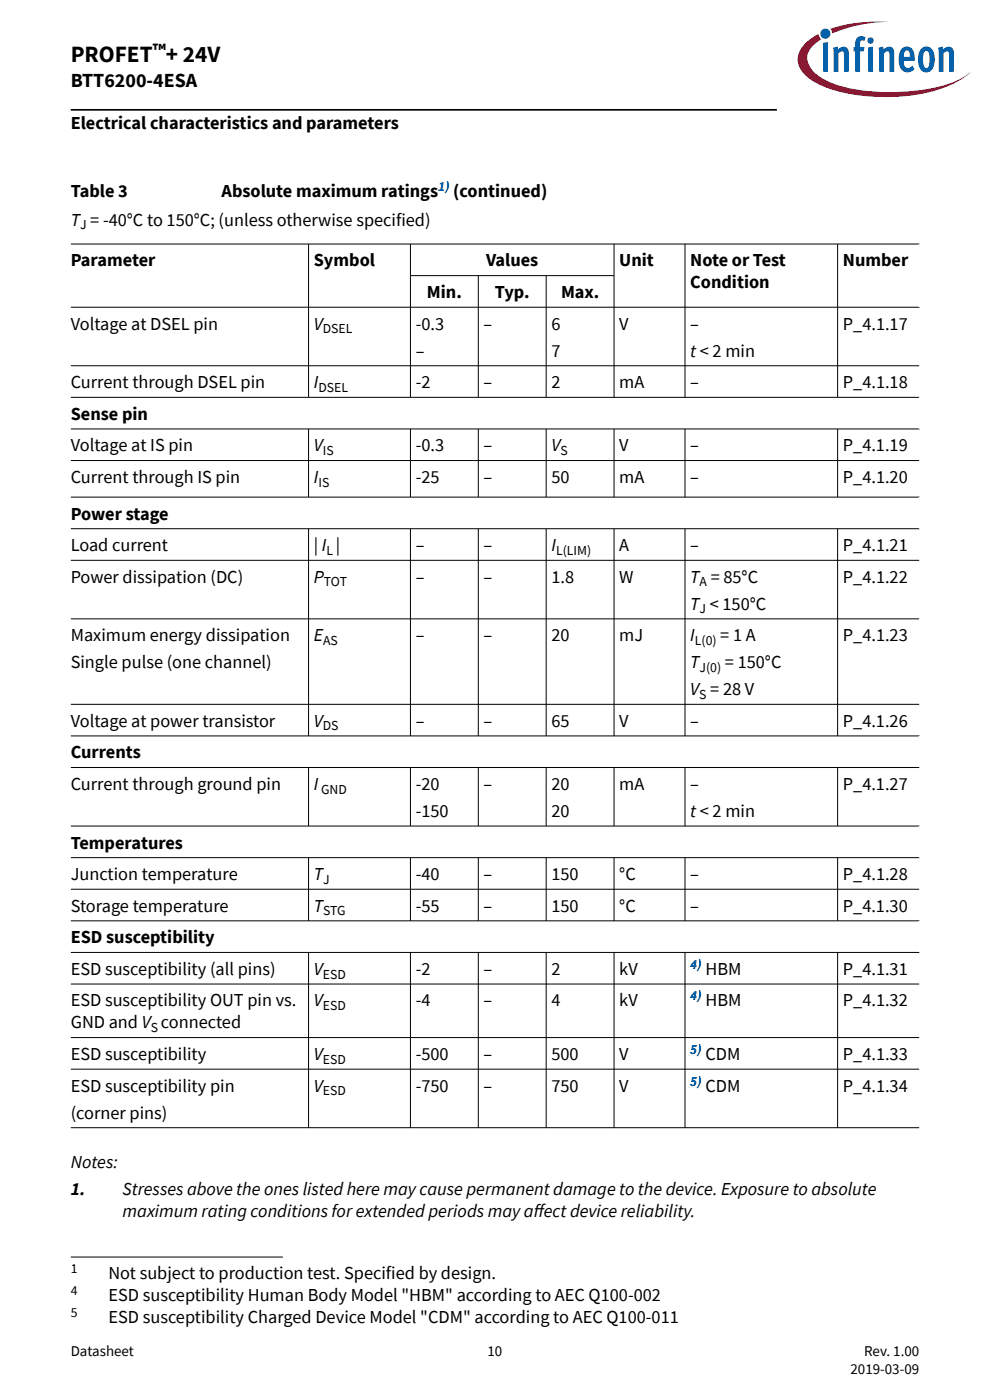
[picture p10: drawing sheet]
<svg xmlns="http://www.w3.org/2000/svg" width="210mm" height="297mm" viewBox="0 0 210 297" stroke-linecap="round" stroke-linejoin="round" font-family="sans-serif">
<defs><g id="words">
<text font-size="4.9" x="15" y="13.2">PROFET + 24V</text>
<text font-size="4.2" x="15" y="18.5">BTT6200-4ESA</text>
<text font-size="4.1" x="32.4" y="12">™</text>
<g font-size="3.9">
<text x="15" y="27.3">Electrical characteristics and parameters</text>
<text x="15" y="41.8">Table 3</text>
<text x="47" y="41.8">Absolute maximum ratings</text>
<text x="96.2" y="41.8">(continued)</text>
<text x="15" y="47.9">T = -40°C to 150°C; (unless otherwise specified)</text>
<text x="15" y="56.5">Parameter</text>
<text x="66.6" y="56.5">Symbol</text>
<text x="103.1" y="56.5">Values</text>
<text x="131.4" y="56.5">Unit</text>
<text x="146.4" y="56.5">Note or Test</text>
<text x="178.8" y="56.5">Number</text>
<text x="90.6" y="63.2">Min.</text>
<text x="104.9" y="63.2">Typ.</text>
<text x="119" y="63.2">Max.</text>
<text x="146.4" y="61.2">Condition</text>
<text x="15" y="69.9">Voltage at DSEL pin</text>
<text x="66.6" y="69.9">V</text>
<text x="88.2" y="69.9">-0.3</text>
<text x="102.6" y="69.9">–</text>
<text x="117" y="69.9">6</text>
<text x="131.4" y="69.9">V</text>
<text x="146.4" y="69.9">–</text>
<text x="178.8" y="69.9">P_4.1.17</text>
<text x="88.2" y="75.7">–</text>
<text x="117" y="75.7">7</text>
<text x="146.4" y="75.7">t &lt; 2 min</text>
<text x="15" y="82.4">Current through DSEL pin</text>
<text x="66.6" y="82.4">I</text>
<text x="88.2" y="82.4">-2</text>
<text x="102.6" y="82.4">–</text>
<text x="117" y="82.4">2</text>
<text x="131.4" y="82.4">mA</text>
<text x="146.4" y="82.4">–</text>
<text x="178.8" y="82.4">P_4.1.18</text>
<text x="15" y="89.1">Sense pin</text>
<text x="15" y="95.8">Voltage at IS pin</text>
<text x="66.6" y="95.8">V</text>
<text x="88.2" y="95.8">-0.3</text>
<text x="102.6" y="95.8">–</text>
<text x="117" y="95.8">V</text>
<text x="131.4" y="95.8">V</text>
<text x="146.4" y="95.8">–</text>
<text x="178.8" y="95.8">P_4.1.19</text>
<text x="15" y="102.5">Current through IS pin</text>
<text x="66.6" y="102.5">I</text>
<text x="88.2" y="102.5">-25</text>
<text x="102.6" y="102.5">–</text>
<text x="117" y="102.5">50</text>
<text x="131.4" y="102.5">mA</text>
<text x="146.4" y="102.5">–</text>
<text x="178.8" y="102.5">P_4.1.20</text>
<text x="15" y="110.2">Power stage</text>
<text x="15" y="116.9">Load current</text>
<text x="66.6" y="116.9">| I |</text>
<text x="88.2" y="116.9">–</text>
<text x="102.6" y="116.9">–</text>
<text x="117" y="116.9">I</text>
<text x="131.4" y="116.9">A</text>
<text x="146.4" y="116.9">–</text>
<text x="178.8" y="116.9">P_4.1.21</text>
<text x="15" y="123.6">Power dissipation (DC)</text>
<text x="66.6" y="123.6">P</text>
<text x="88.2" y="123.6">–</text>
<text x="102.6" y="123.6">–</text>
<text x="117" y="123.6">1.8</text>
<text x="131.4" y="123.6">W</text>
<text x="146.4" y="123.6">T = 85°C</text>
<text x="178.8" y="123.6">P_4.1.22</text>
<text x="146.4" y="129.3">T &lt; 150°C</text>
<text x="15" y="136">Maximum energy dissipation</text>
<text x="66.6" y="136">E</text>
<text x="88.2" y="136">–</text>
<text x="102.6" y="136">–</text>
<text x="117" y="136">20</text>
<text x="131.4" y="136">mJ</text>
<text x="146.4" y="136">I</text>
<text x="152.8" y="136">= 1 A</text>
<text x="178.8" y="136">P_4.1.23</text>
<text x="15" y="141.8">Single pulse (one channel)</text>
<text x="146.4" y="141.8">T</text>
<text x="153.8" y="141.8">= 150°C</text>
<text x="146.4" y="147.5">V = 28 V</text>
<text x="15" y="154.2">Voltage at power transistor</text>
<text x="66.6" y="154.2">V</text>
<text x="88.2" y="154.2">–</text>
<text x="102.6" y="154.2">–</text>
<text x="117" y="154.2">65</text>
<text x="131.4" y="154.2">V</text>
<text x="146.4" y="154.2">–</text>
<text x="178.8" y="154.2">P_4.1.26</text>
<text x="15" y="160.9">Currents</text>
<text x="15" y="167.6">Current through ground pin</text>
<text x="66.6" y="167.6">I</text>
<text x="88.2" y="167.6">-20</text>
<text x="102.6" y="167.6">–</text>
<text x="117" y="167.6">20</text>
<text x="131.4" y="167.6">mA</text>
<text x="146.4" y="167.6">–</text>
<text x="178.8" y="167.6">P_4.1.27</text>
<text x="88.2" y="173.3">-150</text>
<text x="117" y="173.3">20</text>
<text x="146.4" y="173.3">t &lt; 2 min</text>
<text x="15" y="180">Temperatures</text>
<text x="15" y="186.7">Junction temperature</text>
<text x="66.6" y="186.7">T</text>
<text x="88.2" y="186.7">-40</text>
<text x="102.6" y="186.7">–</text>
<text x="117" y="186.7">150</text>
<text x="131.4" y="186.7">°C</text>
<text x="146.4" y="186.7">–</text>
<text x="178.8" y="186.7">P_4.1.28</text>
<text x="15" y="193.4">Storage temperature</text>
<text x="66.6" y="193.4">T</text>
<text x="88.2" y="193.4">-55</text>
<text x="102.6" y="193.4">–</text>
<text x="117" y="193.4">150</text>
<text x="131.4" y="193.4">°C</text>
<text x="146.4" y="193.4">–</text>
<text x="178.8" y="193.4">P_4.1.30</text>
<text x="15" y="200.1">ESD susceptibility</text>
<text x="15" y="206.8">ESD susceptibility (all pins)</text>
<text x="66.6" y="206.8">V</text>
<text x="88.2" y="206.8">-2</text>
<text x="102.6" y="206.8">–</text>
<text x="117" y="206.8">2</text>
<text x="131.4" y="206.8">kV</text>
<text x="149.6" y="206.8">HBM</text>
<text x="178.8" y="206.8">P_4.1.31</text>
<text x="15" y="213.5">ESD susceptibility OUT pin vs.</text>
<text x="66.6" y="213.5">V</text>
<text x="88.2" y="213.5">-4</text>
<text x="102.6" y="213.5">–</text>
<text x="117" y="213.5">4</text>
<text x="131.4" y="213.5">kV</text>
<text x="149.6" y="213.5">HBM</text>
<text x="178.8" y="213.5">P_4.1.32</text>
<text x="15" y="218.2">GND and V connected</text>
<text x="15" y="224.9">ESD susceptibility</text>
<text x="66.6" y="224.9">V</text>
<text x="88.2" y="224.9">-500</text>
<text x="102.6" y="224.9">–</text>
<text x="117" y="224.9">500</text>
<text x="131.4" y="224.9">V</text>
<text x="149.6" y="224.9">CDM</text>
<text x="178.8" y="224.9">P_4.1.33</text>
<text x="15" y="231.6">ESD susceptibility pin</text>
<text x="66.6" y="231.6">V</text>
<text x="88.2" y="231.6">-750</text>
<text x="102.6" y="231.6">–</text>
<text x="117" y="231.6">750</text>
<text x="131.4" y="231.6">V</text>
<text x="149.6" y="231.6">CDM</text>
<text x="178.8" y="231.6">P_4.1.34</text>
<text x="15" y="237.3">(corner pins)</text>
<text x="15" y="247.8">Notes:</text>
<text x="15" y="253.5">1.</text>
<text x="26" y="253.5">Stresses above the ones listed here may cause permanent damage to the device. Exposure to absolute</text>
<text x="26" y="258.2">maximum rating conditions for extended periods mayaf</text>
<text x="113.2" y="258.2">fect device reliability.</text>
<text x="23" y="271.3">Not subject to production test. Specified by design.</text>
<text x="23" y="276">ESD susceptibility Human Body Model &quot;HBM&quot; according to AEC Q100-002</text>
<text x="23" y="280.6">ESD susceptibility Charged Device Model &quot;CDM&quot; according to AEC Q100-011</text>
</g>
<g font-size="3.2">
<text x="15" y="287.7">Datasheet</text>
<text x="103.4" y="287.7">10</text>
<text x="183.3" y="287.7">Rev. 1.00</text>
<text x="180.4" y="291.5">2019-03-09</text>
</g>
<g font-size="2.9" fill="#00f">
<text x="92.9" y="40.5">1)</text>
<text x="146.4" y="205.5">4)</text>
<text x="146.4" y="212.2">4)</text>
<text x="146.4" y="223.6">5)</text>
<text x="146.4" y="230.3">5)</text>
</g>
<g font-size="2.9">
<text x="17" y="48.7">J</text>
<text x="68.5" y="70.7">DSEL</text>
<text x="67.5" y="83.1">DSEL</text>
<text x="68.5" y="96.5">IS</text>
<text x="118.9" y="96.5">S</text>
<text x="67.5" y="103.2">IS</text>
<text x="69.3" y="117.7">L</text>
<text x="117.9" y="117.7">L(LIM)</text>
<text x="68.7" y="124.4">TOT</text>
<text x="148.4" y="124.4">A</text>
<text x="148.4" y="130.1">J</text>
<text x="68.5" y="136.8">AS</text>
<text x="147.4" y="136.8">L(0)</text>
<text x="148.4" y="142.5">J(0)</text>
<text x="148.3" y="148.3">S</text>
<text x="68.5" y="155">DS</text>
<text x="68.1" y="168.4">GND</text>
<text x="68.5" y="187.5">J</text>
<text x="68.5" y="194.2">STG</text>
<text x="68.5" y="207.6">ESD</text>
<text x="68.5" y="214.3">ESD</text>
<text x="32" y="219">S</text>
<text x="68.5" y="225.7">ESD</text>
<text x="68.5" y="232.4">ESD</text>
<text x="15" y="270">1</text>
<text x="15" y="274.7">4</text>
<text x="15" y="279.3">5</text>
</g>
</g></defs>
<path d="M15 36h180M195 51.7v13.5M195 84.2v6.9M195 105.4v6.8M195 156.1v6.8M195 175.2v6.8M195 195.3v6.8" fill="none" stroke="#fff" stroke-width=".21"/>
<g fill="none" stroke="#000" stroke-width=".21">
<path d="M15 51.8h180.1M65.5 51.7v32.6M87.1 51.7v32.6M87.1 58.5h43.2M101.5 58.5v25.8M115.9 58.5v25.8M130.3 51.7v32.6M145.3 51.7v32.6M177.7 51.7v32.6M15 65.2h180.1M15 77.6h180M15 84.3h180.1"/>
<path d="M15 91h180.1M15 97.7h180M65.5 91v14.5M87.1 91v14.5M101.5 91v14.5M115.9 91v14.5M130.3 91v14.5M145.3 91v14.5M177.7 91v14.5M15 105.5h180.1M15 112.2h180.1M15 118.9h180"/>
<path d="M65.5 112.2v44M87.1 112.2v44M101.5 112.2v44M115.9 112.2v44M130.3 112.2v44M145.3 112.2v44M177.7 112.2v44M15 131.3h180M15 149.4h180M15 156.1h180.1M15 162.8h180.1M15 175.2h180.1"/>
<path d="M65.5 162.8v12.5M87.1 162.8v12.5M101.5 162.8v12.5M115.9 162.8v12.5M130.3 162.8v12.5M145.3 162.8v12.5M177.7 162.8v12.5M15 181.9h180.1M15 188.6h180M15 195.3h180.1M65.5 181.9v13.5M87.1 181.9v13.5"/>
<path d="M101.5 181.9v13.5M115.9 181.9v13.5M130.3 181.9v13.5M145.3 181.9v13.5M177.7 181.9v13.5M15 202.1h180.1M15 208.8h180M65.5 202.1v37.2M87.1 202.1v37.2M101.5 202.1v37.2M115.9 202.1v37.2M130.3 202.1v37.2"/>
<path d="M145.3 202.1v37.2M177.7 202.1v37.2M15 220.1h180M15 226.8h180M15 239.2h180M15 266.7h45"/>
</g>
<path d="M170.6 9.4a4.3 4.3 0 0 0 .2 6.5 20.6 20.6 0 0 0 11.4 4.3 36.7 36.7 0 0 0 20-2.4l1-.5a7.5 7.5 0 0 0 2.6-2 18.5 18.5 0 0 1-9 3.6 44.8 44.8 0 0 1-19.2-.9 10.3 10.3 0 0 1-5.8-3.8 3.5 3.5 0 0 1 1.1-4.9l1.3-1-.4-.5-.2-.6a11 11 0 0 0-3 2.2zM176.1 6.1l.4 1a31.9 31.9 0 0 1 12.3-2.5 31.5 31.5 0 0 0-12.7 1.5z" fill-rule="evenodd" fill="#e30034"/>
<path d="M199 10.1l.1 5.1h1v-3.8a.76 .76 0 0 1 1.1-.4l.1 4.2h1v-4a1.2 1.2 0 0 0-.8-1.3 1.2 1.2 0 0 0-1.4 .6l-.2-.6zM196.1 10.9l.4-.1a1.38 1.38 0 0 1 .7 1.8v.4a1.29 1.29 0 0 1-.7 1.4 1.48 1.48 0 0 1-.7-1.8v-.9zM195.6 10.2a4 4 0 0 0-.1 4.8 1.66 1.66 0 0 0 2.7-1.3l.1-.5a2.89 2.89 0 0 0-1.4-3.3l-.9 .1zM191.9 10.9a.65 .65 0 0 1 .9 0 .65 .65 0 0 1 .2 .8v.4h-1.3zM191.4 10.3a3.9 3.9 0 0 0 .2 4.8 1.87 1.87 0 0 0 2.4-.4l-.4-.8a1.04 1.04 0 0 1-1.4 .4 1.04 1.04 0 0 1-.5-1.3l2.3-.1a2.63 2.63 0 0 0-1.3-3 1.49 1.49 0 0 0-1.3 .4zM186.3 10.1l.2 5.1h1v-3.8a.76 .76 0 0 1 1.1-.4l.1 4.2h1v-4a1.2 1.2 0 0 0-.8-1.3 1.2 1.2 0 0 0-1.5 .6l-.1-.6zM184 8.6a.67 .67 0 0 0 1.3 0 .67 .67 0 0 0-1.3 0zM184.2 10v5.2h1v-5.3zM181.9 7.9a2.44 2.44 0 0 0-.5 2.1h-.3v.9h.3v4.3h1v-4.3h.8l.2-.9h-1l.1-1.1a.5 .5 0 0 1 .8-.2l.3-.8-.2-.1-.7-.1zM176.7 10.1l.1 5.1h1v-3.8a.76 .76 0 0 1 1.1-.4l.1 4.2h1v-4a1.2 1.2 0 0 0-.8-1.3 1.2 1.2 0 0 0-1.4 .6l-.1-.6zM174.6 9.1v6.1h1v-6.3zM174 7.2a1.1 1.1 0 0 0 2.2 0 1.1 1.1 0 0 0-2.2 0z" fill-rule="evenodd" fill="#005da9"/>
<path d="M15 23.3h149.8" fill="none" stroke="#000" stroke-width=".35"/>
<use href="#words"/>
</svg>
